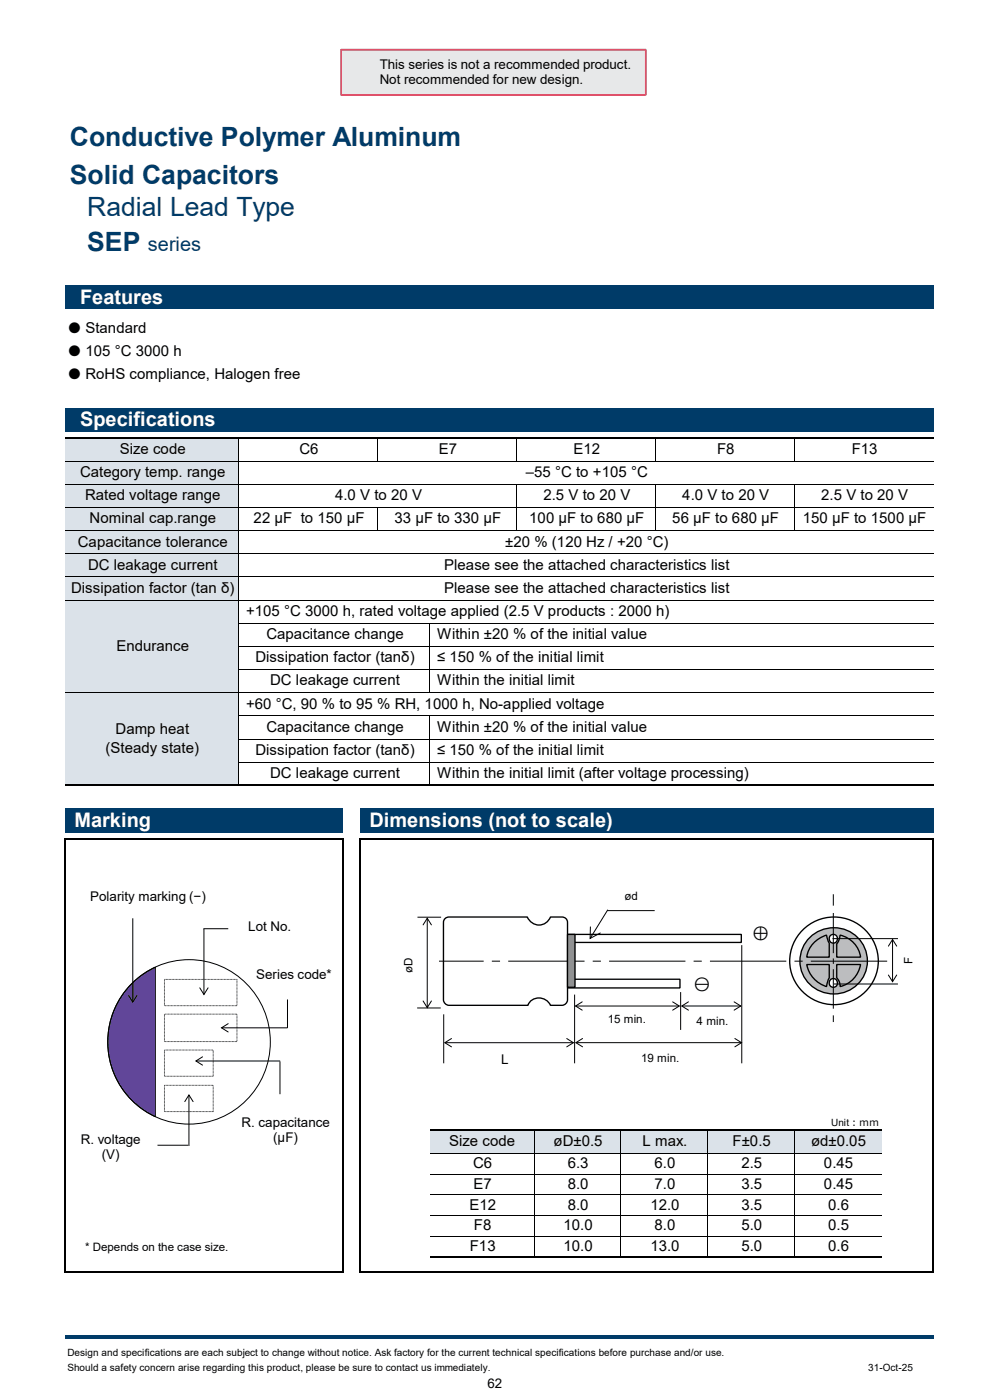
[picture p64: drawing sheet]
<svg xmlns="http://www.w3.org/2000/svg" width="210mm" height="297mm" viewBox="0 0 210 297" stroke-linecap="round" stroke-linejoin="round" font-family="sans-serif">
<defs><g id="words">
<g font-size="5.6" fill="#003b68">
<text x="14.8" y="31">Conductive Polymer Aluminum</text>
<text x="14.8" y="39">Solid Capacitors</text>
<text x="18.5" y="45.9">Radial Lead Type</text>
<text x="18.5" y="53.3">SEP</text>
</g>
<text font-size="4.2" fill="#003b68" x="31.4" y="53.3">series</text>
<g font-size="4.2" fill="#fff">
<text x="17" y="64.4">Features</text>
<text x="17" y="90.4">Specifications</text>
<text x="15.8" y="175.4">Marking</text>
<text x="78.4" y="175.4">Dimensions (not to scale)</text>
</g>
<g font-size="3.5">
<text x="159.6" y="199">⊕</text>
<text x="147.2" y="209.9">⊖</text>
</g>
<g font-size="3.2">
<text x="14.5" y="70.6">● Standard</text>
<text x="14.5" y="75.5">● 105 °C 3000 h</text>
<text x="14.5" y="80.4">● RoHS compliance, Halogen free</text>
<text x="17" y="101.2">Category temp. range</text>
<text x="25.4" y="96.3">Size code</text>
<text x="63.5" y="96.3">C6</text>
<text x="93.1" y="96.3">E7</text>
<text x="111.6" y="101.2">–55 °C to +105 °C</text>
<text x="121.7" y="96.3">E12</text>
<text x="152.1" y="96.3">F8</text>
<text x="180.7" y="96.3">F13</text>
<text x="18" y="106.1">Rated voltage range</text>
<text x="71.1" y="106.1">4.0 V to 20 V</text>
<text x="115.3" y="106.1">2.5 V to 20 V</text>
<text x="144.7" y="106.1">4.0 V to 20 V</text>
<text x="174.2" y="106.1">2.5 V to 20 V</text>
<text x="19" y="111">Nominal cap.range</text>
<text x="53.8" y="111">22 μF to 150 μF</text>
<text x="83.7" y="111">33 μF to 330 μF</text>
<text x="112.3" y="111">100 μF to 680 μF</text>
<text x="142.6" y="111">56 μF to 680 μF</text>
<text x="170.3" y="111">150 μF to 1500 μF</text>
<text x="16.5" y="116">Capacitance tolerance</text>
<text x="107.2" y="116">±20 % (120 Hz / +20 °C)</text>
<text x="15.1" y="125.8">Dissipation factor (tan δ)</text>
<text x="18.7" y="120.9">DC leakage current</text>
<text x="94.2" y="125.8">Please see the attached characteristics list</text>
<text x="94.2" y="120.9">Please see the attached characteristics list</text>
<text x="52.2" y="130.7">+105 °C 3000 h, rated voltage applied (2.5 V products : 2000 h)</text>
<text x="56.5" y="135.6">Capacitance change</text>
<text x="92.7" y="135.6">Within ±20 % of the initial value</text>
<text x="24.7" y="138.1">Endurance</text>
<text x="54.2" y="140.5">Dissipation factor (tanδ)</text>
<text x="92.7" y="140.5">≤ 150 % of the initial limit</text>
<text x="57.3" y="145.4">DC leakage current</text>
<text x="92.7" y="145.4">Within the initial limit</text>
<text x="24.5" y="155.7">Damp heat</text>
<text x="52.2" y="150.3">+60 °C, 90 % to 95 % RH, 1000 h, No-applied voltage</text>
<text x="56.5" y="155.2">Capacitance change</text>
<text x="92.7" y="155.2">Within ±20 % of the initial value</text>
<text x="22.4" y="159.7">(Steady state)</text>
<text x="54.2" y="160.2">Dissipation factor (tanδ)</text>
<text x="92.7" y="160.2">≤ 150 % of the initial limit</text>
<text x="57.3" y="165.1">DC leakage current</text>
<text x="92.7" y="165.1">Within the initial limit (after voltage processing)</text>
<text x="95.3" y="243.2">Size code</text>
<text x="117.4" y="243.2">øD±0.5</text>
<text x="136.3" y="243.2">L max.</text>
<text x="155.4" y="243.2">F±0.5</text>
<text x="172" y="243.2">ød±0.05</text>
<text x="100.4" y="247.8">C6</text>
<text x="120.4" y="247.8">6.3</text>
<text x="138.9" y="247.8">6.0</text>
<text x="157.3" y="247.8">2.5</text>
<text x="174.8" y="247.8">0.45</text>
<text x="99.6" y="256.6">E12</text>
<text x="100.5" y="252.2">E7</text>
<text x="120.4" y="252.2">8.0</text>
<text x="120.4" y="256.6">8.0</text>
<text x="138" y="256.6">12.0</text>
<text x="138.9" y="252.2">7.0</text>
<text x="157.3" y="252.2">3.5</text>
<text x="157.3" y="256.6">3.5</text>
<text x="174.8" y="252.2">0.45</text>
<text x="175.7" y="256.6">0.6</text>
<text x="100.5" y="261">F8</text>
<text x="119.6" y="261">10.0</text>
<text x="138.9" y="261">8.0</text>
<text x="157.3" y="261">5.0</text>
<text x="175.7" y="261">0.5</text>
<text x="99.7" y="265.4">F13</text>
<text x="119.6" y="265.4">10.0</text>
<text x="138" y="265.4">13.0</text>
<text x="157.3" y="265.4">5.0</text>
<text x="175.7" y="265.4">0.6</text>
</g>
<g font-size="2.8">
<text x="80.6" y="14.6">This series is not a recommended product.</text>
<text x="80.6" y="17.8">Not recommended for new design.</text>
<text x="19.2" y="191.1">Polarity marking (−)</text>
<text x="52.7" y="197.6">Lot No.</text>
<text x="54.4" y="207.8">Series code*</text>
<text x="106.3" y="225.6">L</text>
<text x="51.2" y="239">R. capacitance</text>
<text x="17.1" y="242.7">R. voltage</text>
<text x="21.6" y="245.9">(V)</text>
<text x="58" y="242.2">(μF)</text>
<text x="103.4" y="294.5">62</text>
</g>
<g font-size="2.5">
<text x="132.5" y="191">ød</text>
<text x="87.5" y="206.4" transform="rotate(-90 87.5 206.4)">øD</text>
<text x="193.6" y="204.5" transform="rotate(-90 193.6 204.5)">F</text>
<text x="128.9" y="217.1">15 min.</text>
<text x="147.8" y="217.5">4 min.</text>
<text x="136" y="225.3">19 min.</text>
<text x="18" y="265.4">* Depends on the case size.</text>
</g>
<g font-size="2.1">
<text x="176.3" y="238.9">Unit：ｍｍ</text>
<text x="14.3" y="287.6">Design and specifications are each subject to change without notice. Ask factory for the current technical specifications before purchase and/or use.</text>
<text x="14.3" y="290.8">Should a safety concern arise regarding this product, please be sure to contact us immediately.</text>
<text x="184.2" y="290.8">31-Oct-25</text>
</g>
</g></defs>
<g fill="#003b68">
<path d="M13.8 60.6h184.2v4.9h-184.2z" fill-rule="evenodd"/>
<path d="M13.8 86.6h184.2v4.9h-184.2z" fill-rule="evenodd"/>
</g>
<path d="M13.8 92.9h36.9v73.7h-36.9z" fill-rule="evenodd" fill="#dbe2e9"/>
<g fill="#003b68">
<path d="M13.8 171.5h59v5.2h-59z" fill-rule="evenodd"/>
<path d="M76.5 171.5h121.5v5.2h-121.5z" fill-rule="evenodd"/>
</g>
<path d="M91.2 239.8h95.8v4.9h-95.8z" fill-rule="evenodd" fill="#dbe2e9"/>
<g fill="none" stroke="#000" stroke-width=".21">
<path d="M13.8 97.9h184.2M50.7 93.1v73.3M80.2 93.1v4.8M109.6 93.1v4.8M139.1 93.1v4.8M168.6 93.1v4.8M13.8 102.8h184.2M13.8 107.7h184.2M13.8 112.6h184.2M13.8 117.5h184.2M80.2 107.7v4.9M109.6 102.8v9.8"/>
<path d="M139.1 102.8v9.8M168.6 102.8v9.8M13.8 122.4h184.2M13.8 127.3h184.2M50.7 132.2h147.3M50.7 137.1h147.3M91.2 132.3v14.7M13.8 147h184.2M50.7 142.1h147.3M50.7 151.9h147.3M50.7 156.8h147.3M91.2 151.9v14.5"/>
<path d="M50.7 161.7h147.3M113.3 239.9v26.6M131.7 239.9v26.6M150.1 239.9v26.6M168.6 239.9v26.6M91.2 244.7h95.8M91.2 249.1h95.8M91.2 253.5h95.8M91.2 257.9h95.8M91.2 262.3h95.8"/>
</g>
<path d="M13.8 92.9h184.2M13.8 177.9v92.1M13.8 166.6h184.2M14 178.1h58.9M72.8 178.2v91.8M76.5 177.9v92.1M76.6 178.1h121.6M198 178.2v91.8M91.2 239.8h95.8M14 269.9h58.9M76.6 269.9h121.6M91.2 266.7h95.8" fill="none" stroke="#000" stroke-width=".34"/>
<path d="M13.8 283.4h184.2v.7h-184.2z" fill-rule="evenodd" fill="#003b68"/>
<path d="M28.3 208.3a17.3 17.3 0 0 1 4.6-3.1v31.7a17.5 17.5 0 0 1-4.6-28.6z" fill="#614699"/>
<g fill="none" stroke="#000" stroke-width=".21">
<path d="M28.2 194.8v17.8M43.2 197h5.2M43.3 197.1v13.9M27.3 211.2l.9 1.4 .9-1.4M28.3 208.3a17.3 17.3 0 0 1 4.6-3.1v31.7a17.5 17.5 0 0 1-4.6-28.6zM28.5 208.2a17.3 17.3 0 0 1 23.9 .6 17.3 17.3 0 0 1 .4 24 17.3 17.3 0 0 1-24.5 1 17.3 17.3 0 0 1-.9-24.5zM34.9 207.8h15.4v5.6h-15.4zM34.9 215.2h15.4v5.8h-15.4zM42.4 209.6l.9 1.4 .8-1.4M48.4 217.2l-1.4 .9 1.4 .8M61 212v6.1h-14M34.9 222.8h10.3v5.5h-10.3z"/>
<path d="M34.9 230.3h10.3v5.5h-10.3zM39.2 233.7l.9-1.4 .9 1.4M40.1 232.3v10.8M41.6 225.1h17.8M43 224.2l-1.4 .9 1.4 .9M59.4 225.2v6.9M33.4 243h6.5"/>
</g>
<path d="M120 198.2h37.3v1.7h-37.3z" fill="#fff"/>
<path d="M120 198.2h37.3v1.7h-37.3z" fill="none" stroke="#000" stroke-width=".29"/>
<path d="M120 207.7h24.2v1.9h-24.2z" fill="#fff"/>
<path d="M120 207.7h24.2v1.9h-24.2z" fill="none" stroke="#000" stroke-width=".29"/>
<path d="M94.3 195l.9-.5h16.7a2.63 2.63 0 0 0 2.4 1.7 2.63 2.63 0 0 0 2.5-1.7h2.4a1.14 1.14 0 0 1 1.2 1.2v16.4a1.23 1.23 0 0 1-1.2 1.2h-2.4a2.6 2.6 0 0 0-2.4-1.6 2.6 2.6 0 0 0-2.4 1.6h-16.8a1.23 1.23 0 0 1-1.1-1.2v-16.4z" fill="#fff"/>
<path d="M94.3 195l.9-.5h16.7a2.63 2.63 0 0 0 2.4 1.7 2.63 2.63 0 0 0 2.5-1.7h2.4a1.14 1.14 0 0 1 1.2 1.2v16.4a1.23 1.23 0 0 1-1.2 1.2h-2.4a2.6 2.6 0 0 0-2.4-1.6 2.6 2.6 0 0 0-2.4 1.6h-16.8a1.23 1.23 0 0 1-1.1-1.2v-16.4z" fill="none" stroke="#000" stroke-width=".29"/>
<path d="M170.7 196.9a9.4 9.4 0 0 1 13.5 1 9.4 9.4 0 0 1-1.6 13.5 9.4 9.4 0 0 1-13.4-2.3 9.2 9.2 0 0 1 1.5-12.2z" fill="#fff"/>
<circle cx="176.9" cy="203.8" r="9.3" fill="none" stroke="#000" stroke-width=".29"/>
<path d="M171.4 199.2a7.1 7.1 0 0 1 11.6 1.1 7.1 7.1 0 0 1-5 10.5 7 7 0 0 1-7.4-3.5 7 7 0 0 1 .8-8.1z" fill="#bcbdbf"/>
<path d="M171.4 199.2a7.1 7.1 0 0 1 11.6 1.1 7.1 7.1 0 0 1-5 10.5 7 7 0 0 1-7.4-3.5 7 7 0 0 1 .8-8.1zM178.2 198.4a5.7 5.7 0 0 1 4.4 4.7h-5.1v-2.9l.4-.6zM171.1 204.6h4.8v2.9l-.6 1.8a6.1 6.1 0 0 1-4.2-4.7zM172.5 200.1a6.6 6.6 0 0 1 2.8-1.7l.6 1.7v3h-4.8a5.3 5.3 0 0 1 1.4-3zM177.5 204.6h5.1a5.8 5.8 0 0 1-4.4 4.7l-.1-.9-.6-.9z" fill="none" stroke="#000" stroke-width=".29"/>
<circle cx="176.8" cy="199.1" r=".9" fill="#fff"/>
<circle cx="176.8" cy="199.2" r=".92" fill="none" stroke="#000" stroke-width=".29"/>
<circle cx="176.8" cy="208.5" r=".91" fill="#fff"/>
<circle cx="176.8" cy="208.5" r=".91" fill="none" stroke="#000" stroke-width=".29"/>
<path d="M176.8 193.7v8.5M176.8 189.8v2.3M176.8 203.3v1.2M176.8 205.6v8.4M176.8 215.4v1.4" fill="none" stroke="#000" stroke-width=".21"/>
<path d="M188.2 203.9h-95" fill="none" stroke="#000" stroke-width=".21" stroke-dasharray="16 1.7 1.7 1.7" stroke-linecap="butt"/>
<path d="M120.4 198.2h1.6v11.2h-1.6z" fill="#939497"/>
<path d="M120.4 198.2h1.6v11.2h-1.6z" fill="none" stroke="#000" stroke-width=".29"/>
<g fill="none" stroke="#000" stroke-width=".21">
<path d="M88.6 194.6h5M89.8 196.2l.8-1.4 .9 1.4M90.6 194.8v19M125.2 196.6v2.5l2.1-1.2M128.8 193.2h10.1M128.9 193l-3.7 6.1M176.6 199.1h13.9M189.3 199.3v9M88.5 213.8h5M89.8 212.4l.8 1.4 .9-1.4M94.1 215.2v10.4M121.9 211v14.6"/>
<path d="M122.1 213.4h22M123.5 212.5l-1.4 .9 1.4 .9M142.7 212.5l1.4 .9-1.4 .9M144.4 210.5v8M144.6 213.4h12.5M146 212.5l-1.4 .9 1.4 .9M155.7 212.5l1.4 .9-1.4 .9M157.4 200.5v25.1M176.9 208.8h13.6M188.5 200.7l.8-1.4 .9 1.4M188.5 206.9l.8 1.4 .9-1.4M94.4 221.2h27.2"/>
<path d="M95.8 220.3l-1.4 .9 1.4 .9M120.2 220.3l1.4 .9-1.4 .9M122.2 221.2h35.1M123.6 220.3l-1.4 .9 1.4 .9M155.9 220.3l1.4 .9-1.4 .9"/>
</g>
<path d="M72.3 10.5h64.7v9.6h-64.7z" fill-rule="evenodd" fill="#e7e8e9"/>
<path d="M72.3 10.5h64.7v9.6h-64.7z" fill="none" stroke="#df4661" stroke-width=".35"/>
<use href="#words"/>
</svg>
